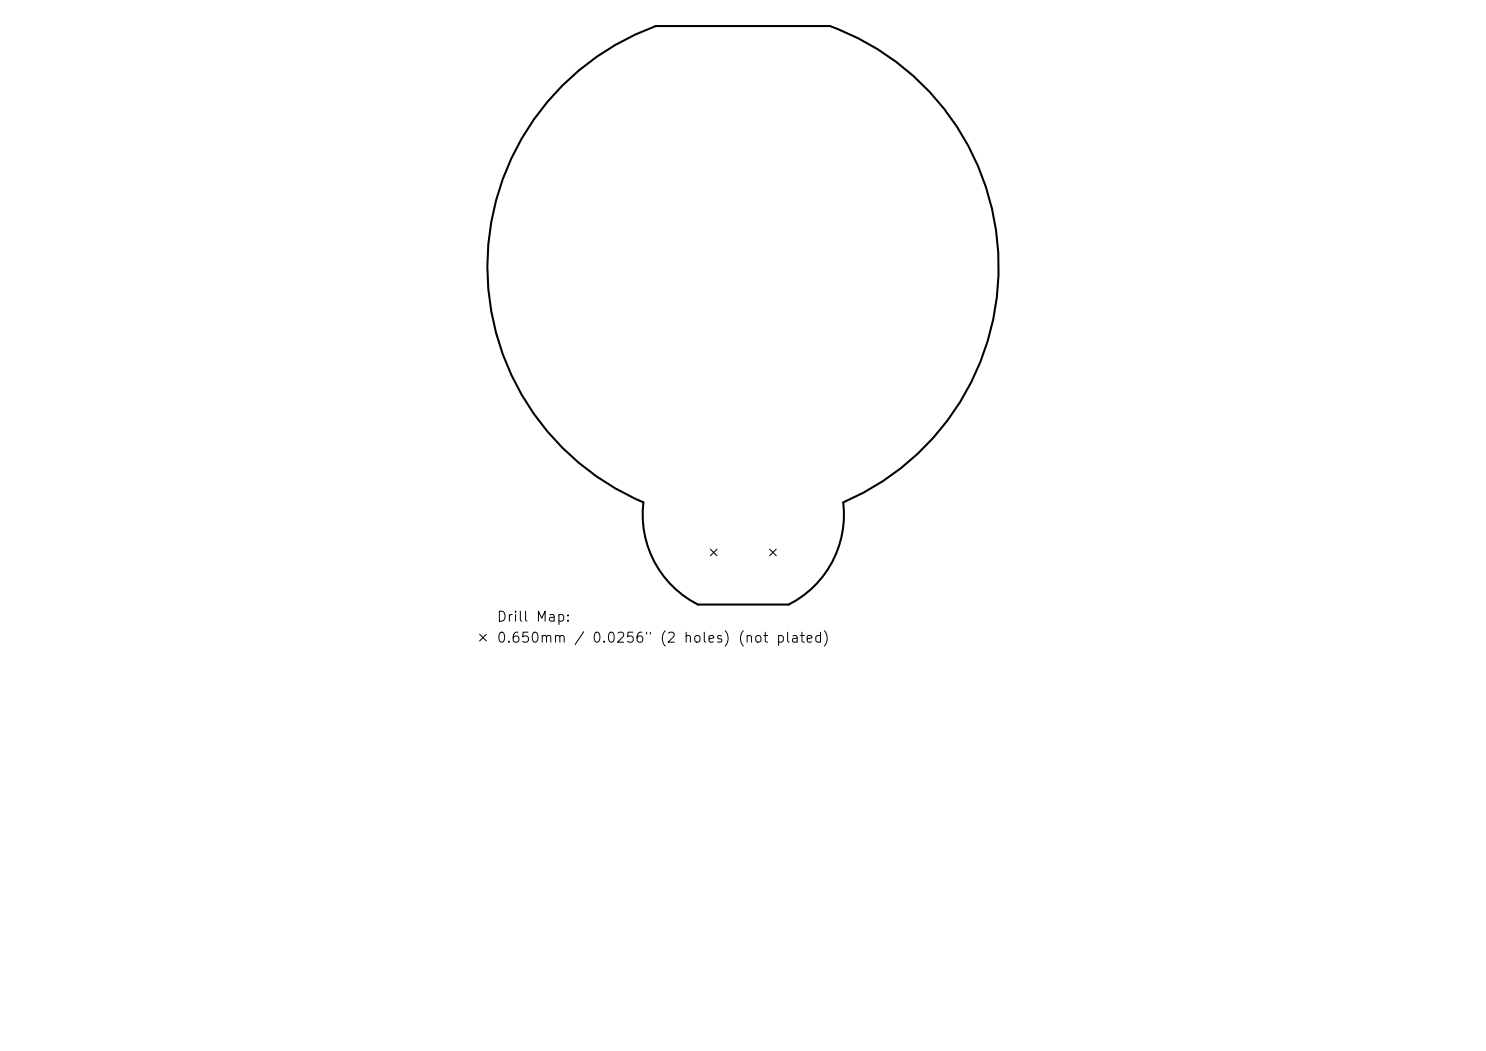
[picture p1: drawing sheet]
<svg xmlns="http://www.w3.org/2000/svg" width="297mm" height="210mm" viewBox="0 0 297 210" stroke-linecap="round" stroke-linejoin="round" font-family="sans-serif">
<defs><g id="words">
<g font-size="2">
<text x="99.1" y="124.7">Drill Map:</text>
<text x="99.1" y="128.9">0.650mm / 0.0256&quot; (2 holes) (not plated)</text>
</g>
</g></defs>
<path d="M165.9 5.2a51.2 51.2 0 0 1 33.7 46.7 51.2 51.2 0 0 1-31.1 48.6 20.1 20.1 0 0 1-10.9 20.3h-18.1a20.1 20.1 0 0 1-10.9-20.4 51.2 51.2 0 0 1-31.2-48.4 51.2 51.2 0 0 1 33.7-46.8h34.8" fill="none" stroke="#000" stroke-width=".41"/>
<path d="M142 109.7l1.3 1.4M143.3 109.7l-1.3 1.4M153.8 109.7l1.3 1.4M155.1 109.7l-1.3 1.4M95.9 126.7l1.3 1.4M97.2 126.7l-1.3 1.4" fill="none" stroke="#000" stroke-width=".2"/>
<use href="#words"/>
</svg>
